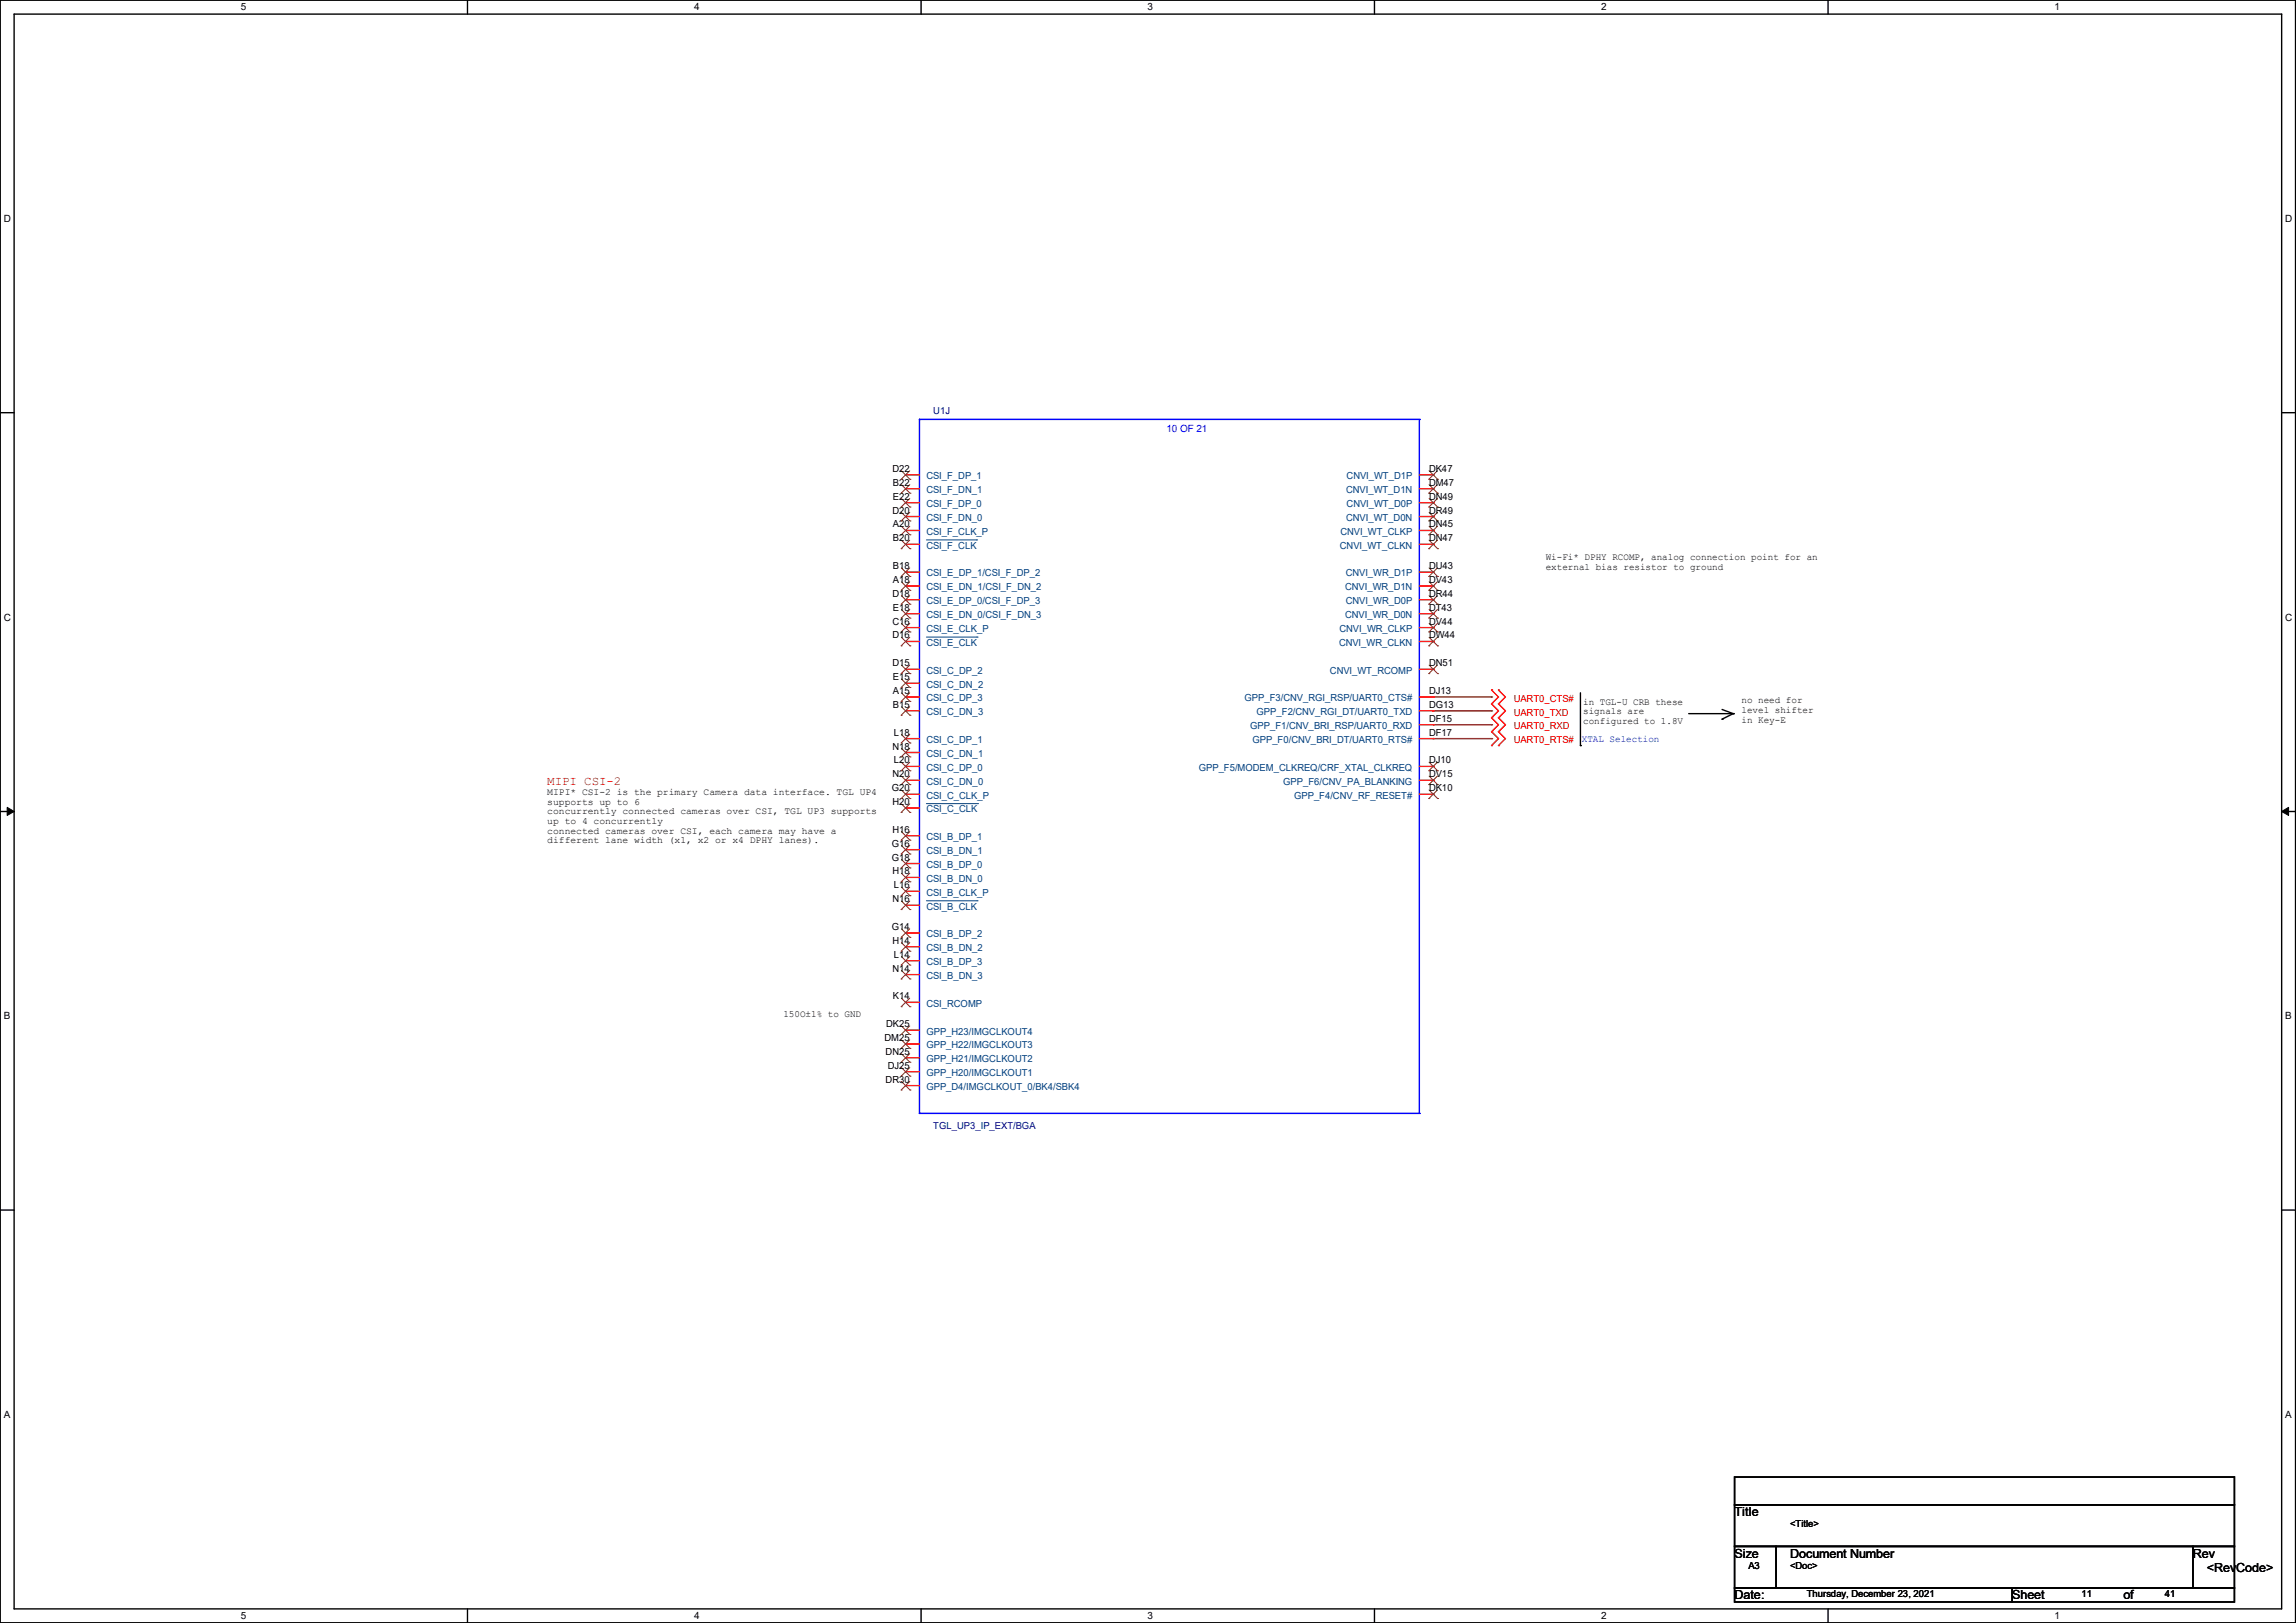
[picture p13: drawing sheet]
<svg xmlns="http://www.w3.org/2000/svg" width="420mm" height="297mm" viewBox="0 0 420 297" stroke-linecap="round" stroke-linejoin="round" font-family="sans-serif">
<defs><g id="words">
<text font-size="2.3" fill="#f00" x="100.1" y="143.6">MIPI CSI-2</text>
<g font-size="2.3">
<text x="317.3" y="277.5">Title</text>
<text x="317.3" y="285.1">Size</text>
<text x="327.4" y="285.1">Document Number</text>
<text x="401.1" y="285.1">Rev</text>
<text x="403.7" y="287.6">&lt;RevCode&gt;</text>
<text x="317.3" y="292.7">Date:</text>
<text x="368.1" y="292.7">Sheet</text>
<text x="388.4" y="292.7">of</text>
</g>
<g font-size="1.8">
<text x="44" y="1.9">5</text>
<text x="127" y="1.9">4</text>
<text x="209.9" y="1.9">3</text>
<text x="292.9" y="1.9">2</text>
<text x="375.8" y="1.9">1</text>
<text x=".7" y="40.6">D</text>
<text x="418" y="40.6">D</text>
<text x="163.2" y="86.4">D22</text>
<text x="163.3" y="88.9">B22</text>
<text x="261.4" y="88.9">DM47</text>
<text x="261.4" y="86.4">DK47</text>
<text x="163.2" y="94">D20</text>
<text x="163.3" y="91.4">E22</text>
<text x="261.4" y="94">DR49</text>
<text x="261.4" y="91.4">DN49</text>
<text x="163.3" y="96.5">A20</text>
<text x="163.3" y="99.1">B20</text>
<text x="261.4" y="99.1">DN47</text>
<text x="261.4" y="96.5">DN45</text>
<text x="163.3" y="104.1">B18</text>
<text x="163.3" y="106.7">A18</text>
<text x="261.4" y="106.7">DV43</text>
<text x="261.4" y="104.1">DU43</text>
<text x="282.7" y="102.5">Wi-Fi* DPHY RCOMP, analog connection point for an</text>
<text x="282.7" y="104.3">external bias resistor to ground</text>
<text x=".7" y="113.6">C</text>
<text x="163.2" y="109.2">D18</text>
<text x="163.3" y="111.8">E18</text>
<text x="261.4" y="111.8">DT43</text>
<text x="261.4" y="109.2">DR44</text>
<text x="418" y="113.6">C</text>
<text x="163.2" y="114.3">C16</text>
<text x="163.2" y="116.8">D16</text>
<text x="261.4" y="116.8">DW44</text>
<text x="261.4" y="114.3">DV44</text>
<text x="163.2" y="121.9">D15</text>
<text x="163.3" y="124.5">E15</text>
<text x="261.4" y="121.9">DN51</text>
<text x="163.3" y="129.5">B15</text>
<text x="163.3" y="127">A15</text>
<text x="261.4" y="127">DJ13</text>
<text x="261.4" y="129.5">DG13</text>
<text x="289.6" y="128.9">in TGL-U CRB these</text>
<text x="289.6" y="130.7">signals are</text>
<text x="318.6" y="128.7">no need for</text>
<text x="318.6" y="130.5">level shifter</text>
<text x="163.2" y="137.2">N18</text>
<text x="163.5" y="134.6">L18</text>
<text x="261.4" y="134.6">DF17</text>
<text x="261.4" y="132.1">DF15</text>
<text x="289.6" y="132.5">configured to 1.8V</text>
<text x="318.6" y="132.3">in Key-E</text>
<text x="163.2" y="142.2">N20</text>
<text x="163.5" y="139.7">L20</text>
<text x="261.4" y="142.2">DV15</text>
<text x="261.4" y="139.7">DJ10</text>
<text x="100.1" y="145.5">MIPI* CSI-2 is the primary Camera data interface. TGL UP4</text>
<text x="100.1" y="147.2">supports up to 6</text>
<text x="100.1" y="149">concurrently connected cameras over CSI, TGL UP3 supports</text>
<text x="163.1" y="144.8">G20</text>
<text x="163.2" y="147.3">H20</text>
<text x="261.4" y="144.8">DK10</text>
<text x="100.1" y="150.8">up to 4 concurrently</text>
<text x="100.1" y="152.6">connected cameras over CSI, each camera may have a</text>
<text x="100.1" y="154.3">different lane width (x1, x2 or x4 DPHY lanes).</text>
<text x="163.1" y="154.9">G16</text>
<text x="163.2" y="152.4">H16</text>
<text x="163.1" y="157.5">G18</text>
<text x="163.2" y="160">H18</text>
<text x="163.2" y="165.1">N16</text>
<text x="163.5" y="162.6">L16</text>
<text x="163.1" y="170.2">G14</text>
<text x="163.2" y="172.7">H14</text>
<text x="163.2" y="177.8">N14</text>
<text x="163.5" y="175.3">L14</text>
<text x="163.3" y="182.9">K14</text>
<text x=".7" y="186.6">B</text>
<text x="143.3" y="186.1">150O±1% to GND</text>
<text x="161.8" y="190.5">DM25</text>
<text x="162.1" y="188">DK25</text>
<text x="418" y="186.6">B</text>
<text x="162" y="193">DN25</text>
<text x="162.4" y="195.6">DJ25</text>
<text x="162" y="198.1">DR30</text>
<text x=".7" y="259.5">A</text>
<text x="418" y="259.5">A</text>
<text x="327.4" y="279.5">&lt;Title&gt;</text>
<text x="319.8" y="287.1">A3</text>
<text x="327.4" y="287.1">&lt;Doc&gt;</text>
<text x="330.5" y="292.2">Thursday, December 23, 2021</text>
<text x="380.8" y="292.2">11</text>
<text x="396" y="292.2">41</text>
<text x="44" y="296.3">5</text>
<text x="127" y="296.3">4</text>
<text x="209.9" y="296.3">3</text>
<text x="292.9" y="296.3">2</text>
<text x="375.8" y="296.3">1</text>
</g>
<g font-size="1.8" fill="#000080">
<text x="170.7" y="75.8">U1J</text>
<text x="170.7" y="206.6">TGL_UP3_IP_EXT/BGA</text>
</g>
<text font-size="1.8" fill="#00f" x="213.4" y="79.1">10 OF 21</text>
<g font-size="1.8" fill="#004080">
<text x="169.5" y="87.7">CSI_F_DP_1</text>
<text x="246.3" y="87.7">CNVI_WT_D1P</text>
<text x="169.5" y="95.3">CSI_F_DN_0</text>
<text x="169.5" y="92.8">CSI_F_DP_0</text>
<text x="169.5" y="90.3">CSI_F_DN_1</text>
<text x="246.2" y="95.3">CNVI_WT_D0N</text>
<text x="246.2" y="90.3">CNVI_WT_D1N</text>
<text x="246.3" y="92.8">CNVI_WT_D0P</text>
<text x="169.5" y="97.9">CSI_F_CLK_P</text>
<text x="169.5" y="100.4">CSI_F_CLK</text>
<text x="245.1" y="100.4">CNVI_WT_CLKN</text>
<text x="245.2" y="97.9">CNVI_WT_CLKP</text>
<text x="169.5" y="105.5">CSI_E_DP_1/CSI_F_DP_2</text>
<text x="246.2" y="105.5">CNVI_WR_D1P</text>
<text x="169.5" y="113.1">CSI_E_DN_0/CSI_F_DN_3</text>
<text x="169.5" y="108">CSI_E_DN_1/CSI_F_DN_2</text>
<text x="169.5" y="110.6">CSI_E_DP_0/CSI_F_DP_3</text>
<text x="246.1" y="113.1">CNVI_WR_D0N</text>
<text x="246.1" y="108">CNVI_WR_D1N</text>
<text x="246.2" y="110.6">CNVI_WR_D0P</text>
<text x="169.5" y="115.7">CSI_E_CLK_P</text>
<text x="169.5" y="118.2">CSI_E_CLK</text>
<text x="244.9" y="118.2">CNVI_WR_CLKN</text>
<text x="245" y="115.7">CNVI_WR_CLKP</text>
<text x="169.5" y="125.8">CSI_C_DN_2</text>
<text x="169.5" y="123.3">CSI_C_DP_2</text>
<text x="243.3" y="123.3">CNVI_WT_RCOMP</text>
<text x="169.5" y="130.9">CSI_C_DN_3</text>
<text x="169.5" y="128.4">CSI_C_DP_3</text>
<text x="227.7" y="128.4">GPP_F3/CNV_RGI_RSP/UART0_CTS#</text>
<text x="229.9" y="130.9">GPP_F2/CNV_RGI_DT/UART0_TXD</text>
<text x="169.5" y="136">CSI_C_DP_1</text>
<text x="228.7" y="133.4">GPP_F1/CNV_BRI_RSP/UART0_RXD</text>
<text x="229.1" y="136">GPP_F0/CNV_BRI_DT/UART0_RTS#</text>
<text x="169.5" y="143.6">CSI_C_DN_0</text>
<text x="169.5" y="141.1">CSI_C_DP_0</text>
<text x="169.5" y="138.5">CSI_C_DN_1</text>
<text x="219.3" y="141.1">GPP_F5/MODEM_CLKREQ/CRF_XTAL_CLKREQ</text>
<text x="234.7" y="143.6">GPP_F6/CNV_PA_BLANKING</text>
<text x="169.5" y="148.7">CSI_C_CLK</text>
<text x="169.5" y="146.1">CSI_C_CLK_P</text>
<text x="236.7" y="146.1">GPP_F4/CNV_RF_RESET#</text>
<text x="169.5" y="153.8">CSI_B_DP_1</text>
<text x="169.5" y="161.4">CSI_B_DN_0</text>
<text x="169.5" y="158.8">CSI_B_DP_0</text>
<text x="169.5" y="156.3">CSI_B_DN_1</text>
<text x="169.5" y="166.5">CSI_B_CLK</text>
<text x="169.5" y="163.9">CSI_B_CLK_P</text>
<text x="169.5" y="171.5">CSI_B_DP_2</text>
<text x="169.5" y="179.2">CSI_B_DN_3</text>
<text x="169.5" y="176.6">CSI_B_DP_3</text>
<text x="169.5" y="174.1">CSI_B_DN_2</text>
<text x="169.5" y="184.2">CSI_RCOMP</text>
<text x="169.5" y="191.9">GPP_H22/IMGCLKOUT3</text>
<text x="169.5" y="189.3">GPP_H23/IMGCLKOUT4</text>
<text x="169.5" y="194.4">GPP_H21/IMGCLKOUT2</text>
<text x="169.5" y="196.9">GPP_H20/IMGCLKOUT1</text>
<text x="169.5" y="199.5">GPP_D4/IMGCLKOUT_0/BK4/SBK4</text>
</g>
<g font-size="1.8" fill="#f00">
<text x="276.9" y="128.4">UART0_CTS#</text>
<text x="276.9" y="130.9">UART0_TXD</text>
<text x="276.9" y="133.5">UART0_RXD</text>
<text x="276.9" y="136">UART0_RTS#</text>
</g>
<text font-size="1.8" fill="#0000a0" x="289.3" y="135.8">XTAL Selection</text>
</g></defs>
<path d="M0 0h419.9v297h-419.9zM2.6 2.6h414.8v291.8h-414.8z" fill="none" stroke="#000" stroke-width=".25"/>
<g fill="#fff">
<path d="M44 .3h1v2h-1z"/>
<path d="M44 294.7h1v2h-1z"/>
</g>
<path d="M85.5 0v2.6M85.5 294.4v2.6" fill="none" stroke="#000" stroke-width=".25"/>
<g fill="#fff">
<path d="M127 .3h.9v2h-.9z"/>
<path d="M127 294.7h.9v2h-.9z"/>
</g>
<path d="M168.5 0v2.6M168.5 294.4v2.6" fill="none" stroke="#000" stroke-width=".25"/>
<g fill="#fff">
<path d="M209.9 .3h1v2h-1z"/>
<path d="M209.9 294.7h1v2h-1z"/>
</g>
<path d="M251.4 0v2.6M251.4 294.4v2.6" fill="none" stroke="#000" stroke-width=".25"/>
<g fill="#fff">
<path d="M292.9 .3h.9v2h-.9z"/>
<path d="M292.9 294.7h.9v2h-.9z"/>
</g>
<path d="M334.4 0v2.6M334.4 294.4v2.6" fill="none" stroke="#000" stroke-width=".25"/>
<g fill="#fff">
<path d="M375.8 .3h1v2h-1z"/>
<path d="M375.8 294.7h1v2h-1z"/>
<path d="M.7 39h1.2v2h-1.2z"/>
<path d="M418 39h1.3v2h-1.3z"/>
<path d="M.7 112h1.2v2h-1.2z"/>
<path d="M418 112h1.3v2h-1.3z"/>
</g>
<path d="M0 75.5h2.6M417.4 75.5h2.5" fill="none" stroke="#000" stroke-width=".25"/>
<g fill="#fff">
<path d="M.7 185h1.2v1.9h-1.2z"/>
<path d="M418 185h1.2v1.9h-1.2z"/>
</g>
<path d="M0 148.5h2.6M417.4 148.5h2.5" fill="none" stroke="#000" stroke-width=".25"/>
<path d="M1.3 147.7l1.3 .8-1.3 .7zM417.4 148.5l1.2-.8v1.5z" fill="#000" stroke="#000" stroke-width=".18"/>
<g fill="#fff">
<path d="M.7 257.9h1.2v2h-1.2z"/>
<path d="M418 257.9h1.2v2h-1.2z"/>
</g>
<g fill="none" stroke="#000" stroke-width=".25">
<path d="M289.1 136.4h.1M289.1 126.8v9.6M308.9 130.6h8.1M315 131.6h.1M315 129.8l2 .8M317 130.6h.1M317 130.6l-2 1M0 221.4h2.6M417.4 221.4h2.5M317.3 270.3h91.4v5.1h-91.4zM317.3 275.4h91.4v7.6h-91.4zM317.3 283h7.6v7.6h-7.6z"/>
<path d="M317.3 290.6h50.8v2.6h-50.8zM324.9 283h76.2v7.6h-76.2zM368.1 290.6h40.6v2.6h-40.6zM401.1 283h7.6v7.6h-7.6z"/>
</g>
<path d="M262.2 127.6h10.6M262.2 130.1h10.6M262.2 132.6h10.6M262.2 135.2h10.6M272.8 127.6h.1M272.8 130.1h.1M272.8 132.6h.1M272.8 135.2h.1" fill="none" stroke="#800040" stroke-width=".25"/>
<g fill="none" stroke="#f00" stroke-width=".25">
<path d="M165.7 97.1h.1M165.7 94.5h.1M165.7 92h.1M165.7 89.5h.1M165.7 86.9h.1M165.7 99.6h.1M165.7 94.5h2.5M165.7 89.5h2.5M165.7 97.1h2.5M165.7 92h2.5M165.7 86.9h2.5M165.7 99.6h2.5"/>
<path d="M259.6 94.5h2.6M259.6 89.5h2.6M259.6 97.1h2.6M259.6 92h2.6M259.6 86.9h2.6M259.6 99.6h2.6M262.2 94.5h.1M262.2 89.5h.1M262.2 92h.1M262.2 86.9h.1M262.2 99.6h.1M262.2 97.1h.1"/>
<path d="M165.7 112.3h.1M165.7 114.9h.1M165.7 117.4h.1M165.7 104.7h.1M165.7 107.2h.1M165.7 109.8h.1M165.7 117.4h2.5M165.7 114.9h2.5M165.7 112.3h2.5M165.7 107.2h2.5M165.7 104.7h2.5M165.7 109.8h2.5"/>
<path d="M259.6 117.4h2.6M259.6 114.9h2.6M259.6 112.3h2.6M259.6 107.2h2.6M259.6 104.7h2.6M259.6 109.8h2.6M262.2 117.4h.1M262.2 114.9h.1M262.2 112.3h.1M262.2 107.2h.1M262.2 109.8h.1M262.2 104.7h.1"/>
<path d="M165.7 137.7h.1M165.7 135.2h.1M165.7 130.1h.1M165.7 127.6h.1M165.7 125h.1M165.7 122.5h.1M165.7 137.7h2.5M165.7 135.2h2.5M165.7 130.1h2.5M165.7 127.6h2.5M165.7 125h2.5M165.7 122.5h2.5"/>
<path d="M259.6 135.2h2.6M259.6 130.1h2.6M259.6 127.6h2.6M259.6 122.5h2.6M259.6 132.6h2.6M262.2 122.5h.1M262.2 135.2h.1M262.2 127.6h.1M262.2 132.6h.1M262.2 130.1h.1M272.8 128.8h.1M272.8 126.3h.1"/>
<path d="M272.8 131.4h.1M272.8 133.9h.1M272.8 136.4h.1M272.8 126.3l1.3 1.3-1.3 1.2M272.8 128.8l1.3 1.3-1.3 1.3M272.8 131.4l1.3 1.2-1.3 1.3M272.8 133.9l1.3 1.3-1.3 1.2M274.1 128.8h.1M274.1 126.3h.1M274.1 131.4h.1M274.1 133.9h.1M274.1 136.4h.1"/>
<path d="M274.1 126.3l1.3 1.3-1.3 1.2M274.1 128.8l1.3 1.3-1.3 1.3M274.1 131.4l1.3 1.2-1.3 1.3M274.1 133.9l1.3 1.3-1.3 1.2M165.7 142.8h.1M165.7 140.3h.1M165.7 147.9h.1M165.7 158h.1M165.7 155.5h.1M165.7 153h.1M165.7 145.3h.1M165.7 142.8h2.5"/>
<path d="M165.7 140.3h2.5M165.7 147.9h2.5M165.7 158h2.5M165.7 155.5h2.5M165.7 153h2.5M165.7 145.3h2.5M259.6 142.8h2.6M259.6 140.3h2.6M259.6 145.3h2.6M262.2 142.8h.1M262.2 145.3h.1M262.2 140.3h.1"/>
<path d="M165.7 165.7h.1M165.7 163.1h.1M165.7 178.4h.1M165.7 175.8h.1M165.7 173.3h.1M165.7 170.7h.1M165.7 160.6h.1M165.7 165.7h2.5M165.7 163.1h2.5M165.7 178.4h2.5M165.7 175.8h2.5M165.7 173.3h2.5"/>
<path d="M165.7 170.7h2.5M165.7 160.6h2.5M165.7 198.7h.1M165.7 191.1h.1M165.7 193.6h.1M165.7 188.5h.1M165.7 183.4h.1M165.7 196.1h.1M165.7 198.7h2.5M165.7 191.1h2.5M165.7 193.6h2.5M165.7 188.5h2.5"/>
<path d="M165.7 183.4h2.5M165.7 196.1h2.5"/>
</g>
<path d="M168.2 76.8h.1M168.2 76.8h91.4M168.2 76.8v127M259.6 76.8h.1M259.6 76.8v127M168.2 203.8h.1M168.2 203.8h91.4M259.6 203.8h.1" fill="none" stroke="#00f" stroke-width=".25"/>
<g fill="none" stroke="#804000" stroke-width=".18">
<path d="M164.8 97.9h.1M164.8 95.3h.1M164.8 92.8h.1M164.8 90.3h.1M164.8 87.7h.1M164.9 96.3l1.6 1.6M164.9 93.8l1.6 1.5M164.9 91.2l1.6 1.6M164.9 88.7l1.6 1.6M164.9 86.1l1.6 1.6M164.9 98.8l1.6 1.6M166.4 96.3l-1.6 1.6"/>
<path d="M166.4 93.8l-1.6 1.5M166.4 91.2l-1.6 1.6M166.4 88.7l-1.6 1.6M166.4 86.1l-1.6 1.6M166.4 98.8l-1.6 1.6M166.5 97.9h.1M166.5 95.3h.1M166.5 92.8h.1M166.5 90.3h.1M166.5 87.7h.1M261.4 95.3h.1M261.4 90.3h.1"/>
<path d="M261.4 92.8h.1M261.4 87.7h.1M261.4 97.9h.1M261.4 93.8l1.6 1.5M261.4 88.7l1.6 1.6M261.4 91.2l1.6 1.6M261.4 86.1l1.6 1.6M261.4 98.8l1.6 1.6M261.4 96.3l1.6 1.6M262.9 93.8l-1.5 1.5M262.9 88.7l-1.5 1.6M262.9 96.3l-1.5 1.6"/>
<path d="M262.9 91.2l-1.5 1.6M262.9 86.1l-1.5 1.6M262.9 98.8l-1.5 1.6M263 95.3h.1M263 90.3h.1M263 92.8h.1M263 87.7h.1M263 97.9h.1M164.8 113.1h.1M164.8 115.7h.1M164.8 118.2h.1M164.8 105.5h.1"/>
<path d="M164.8 108h.1M164.8 100.4h.1M164.8 110.6h.1M164.9 111.5l1.6 1.6M164.9 114.1l1.6 1.6M164.9 116.6l1.6 1.6M164.9 103.9l1.6 1.6M164.9 106.5l1.6 1.5M164.9 109l1.6 1.6M166.4 111.5l-1.6 1.6M166.4 114.1l-1.6 1.6M166.4 116.6l-1.6 1.6"/>
<path d="M166.4 103.9l-1.6 1.6M166.4 106.5l-1.6 1.5M166.4 109l-1.6 1.6M166.5 113.1h.1M166.5 115.7h.1M166.5 118.2h.1M166.5 105.5h.1M166.5 108h.1M166.5 100.4h.1M166.5 110.6h.1M261.4 118.2h.1M261.4 115.7h.1"/>
<path d="M261.4 113.1h.1M261.4 108h.1M261.4 110.6h.1M261.4 105.5h.1M261.4 100.4h.1M261.4 116.6l1.6 1.6M261.4 114.1l1.6 1.6M261.4 111.5l1.6 1.6M261.4 106.5l1.6 1.5M261.4 109l1.6 1.6M261.4 103.9l1.6 1.6M262.9 116.6l-1.5 1.6"/>
<path d="M262.9 114.1l-1.5 1.6M262.9 111.5l-1.5 1.6M262.9 106.5l-1.5 1.5M262.9 109l-1.5 1.6M262.9 103.9l-1.5 1.6M263 118.2h.1M263 115.7h.1M263 113.1h.1M263 108h.1M263 110.6h.1M263 105.5h.1M263 100.4h.1"/>
<path d="M164.8 138.5h.1M164.8 136h.1M164.8 130.9h.1M164.8 128.4h.1M164.8 125.8h.1M164.8 123.3h.1M164.9 139.5l1.6 1.6M164.9 136.9l1.6 1.6M164.9 134.4l1.6 1.6M164.9 129.3l1.6 1.6M164.9 126.8l1.6 1.6M164.9 124.2l1.6 1.6"/>
<path d="M164.9 121.7l1.6 1.6M166.4 139.5l-1.6 1.6M166.4 136.9l-1.6 1.6M166.4 134.4l-1.6 1.6M166.4 129.3l-1.6 1.6M166.4 126.8l-1.6 1.6M166.4 124.2l-1.6 1.6M166.4 121.7l-1.6 1.6M166.5 138.5h.1M166.5 136h.1M166.5 130.9h.1M166.5 128.4h.1"/>
<path d="M166.5 125.8h.1M166.5 123.3h.1M261.4 123.3h.1M261.4 121.7l1.6 1.6M261.4 139.5l1.6 1.6M262.9 121.7l-1.5 1.6M262.9 139.5l-1.5 1.6M263 123.3h.1M164.8 143.6h.1M164.8 141.1h.1M164.8 148.7h.1M164.8 158.8h.1"/>
<path d="M164.8 156.3h.1M164.8 153.8h.1M164.8 146.1h.1M164.9 142l1.6 1.6M164.9 147.1l1.6 1.6M164.9 159.8l1.6 1.6M164.9 157.3l1.6 1.5M164.9 154.7l1.6 1.6M164.9 152.2l1.6 1.6M164.9 144.6l1.6 1.5M166.4 142l-1.6 1.6M166.4 147.1l-1.6 1.6"/>
<path d="M166.4 159.8l-1.6 1.6M166.4 157.3l-1.6 1.5M166.4 154.7l-1.6 1.6M166.4 152.2l-1.6 1.6M166.4 144.6l-1.6 1.5M166.5 143.6h.1M166.5 141.1h.1M166.5 148.7h.1M166.5 158.8h.1M166.5 156.3h.1M166.5 153.8h.1M166.5 146.1h.1"/>
<path d="M261.4 143.6h.1M261.4 146.1h.1M261.4 141.1h.1M261.4 142l1.6 1.6M261.4 144.6l1.6 1.5M262.9 142l-1.5 1.6M262.9 144.6l-1.5 1.5M263 143.6h.1M263 146.1h.1M263 141.1h.1M164.8 166.5h.1M164.8 163.9h.1"/>
<path d="M164.8 179.2h.1M164.8 176.6h.1M164.8 174.1h.1M164.8 171.5h.1M164.8 161.4h.1M164.9 164.9l1.6 1.6M164.9 162.3l1.6 1.6M164.9 177.6l1.6 1.6M164.9 175l1.6 1.6M164.9 172.5l1.6 1.6M164.9 170l1.6 1.5M166.4 164.9l-1.6 1.6"/>
<path d="M166.4 162.3l-1.6 1.6M166.4 177.6l-1.6 1.6M166.4 175l-1.6 1.6M166.4 172.5l-1.6 1.6M166.4 170l-1.6 1.5M166.5 166.5h.1M166.5 163.9h.1M166.5 179.2h.1M166.5 176.6h.1M166.5 174.1h.1M166.5 171.5h.1M166.5 161.4h.1"/>
<path d="M164.8 199.5h.1M164.8 191.9h.1M164.8 194.4h.1M164.8 189.3h.1M164.8 184.2h.1M164.8 196.9h.1M164.9 197.9l1.6 1.6M164.9 190.3l1.6 1.6M164.9 192.8l1.6 1.6M164.9 187.7l1.6 1.6M164.9 182.7l1.6 1.5M164.9 195.4l1.6 1.5"/>
<path d="M166.4 197.9l-1.6 1.6M166.4 190.3l-1.6 1.6M166.4 192.8l-1.6 1.6M166.4 187.7l-1.6 1.6M166.4 182.7l-1.6 1.5M166.4 195.4l-1.6 1.5M166.5 199.5h.1M166.5 191.9h.1M166.5 194.4h.1M166.5 189.3h.1M166.5 184.2h.1M166.5 196.9h.1"/>
</g>
<path d="M169.5 98.8h9.1M178.6 98.8h.1M169.5 116.6h9.2M178.7 116.6h.1M169.5 147.1h9.3M178.8 147.1h.1M169.5 164.8h9.2M178.7 164.8h.1" fill="none" stroke="#004080" stroke-width=".18"/>
<use href="#words"/>
</svg>
